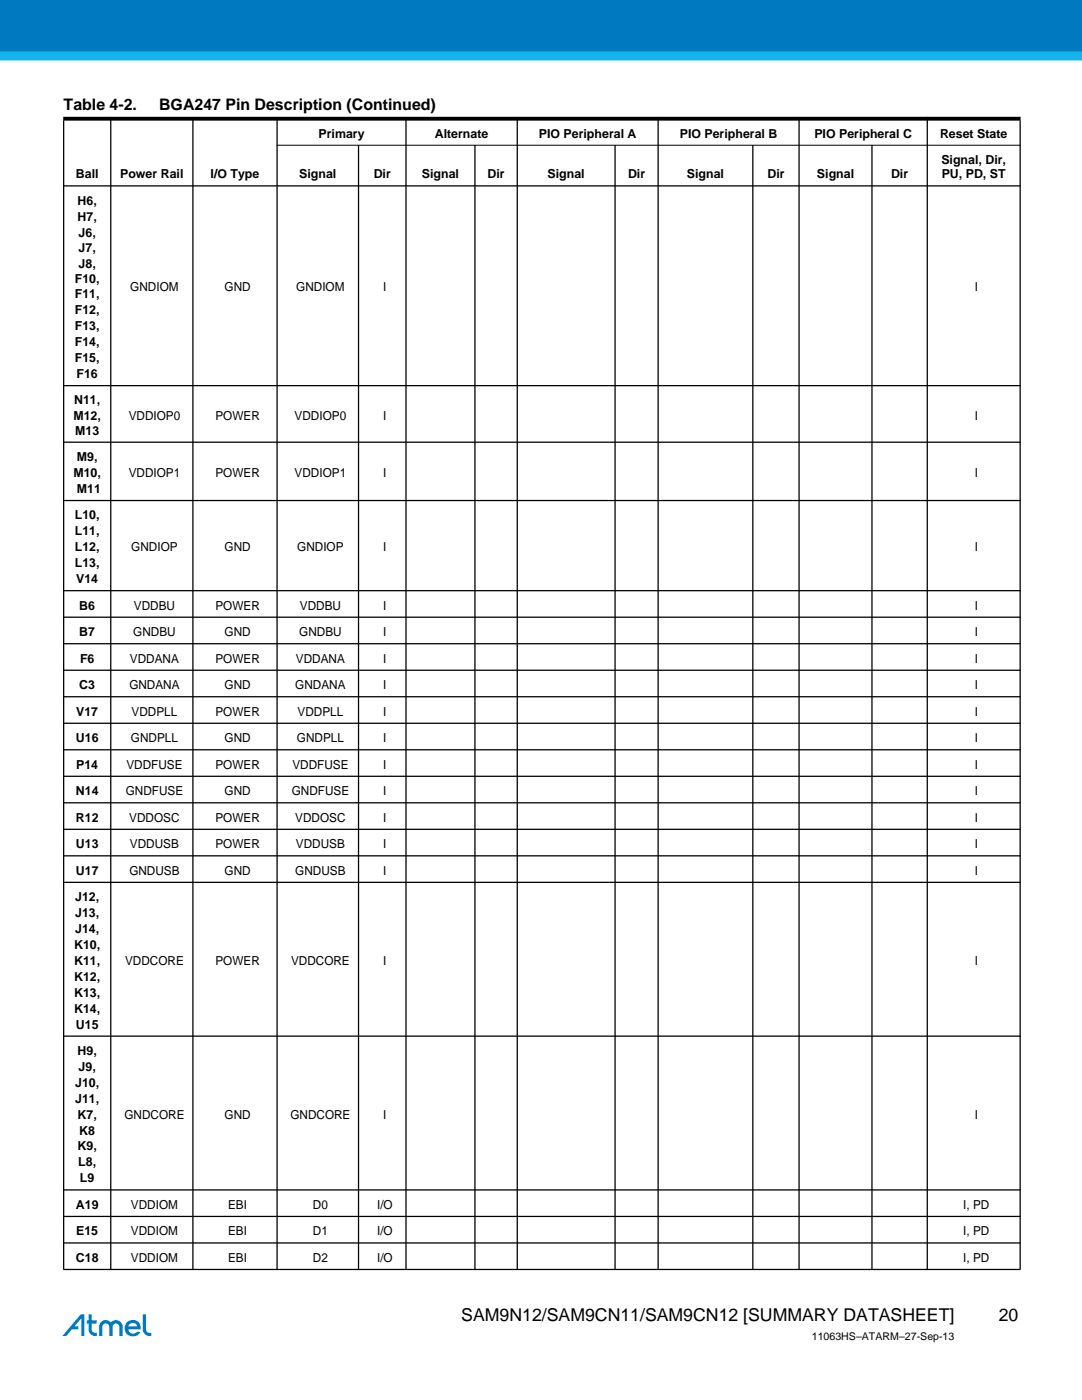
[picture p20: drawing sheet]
<svg xmlns="http://www.w3.org/2000/svg" width="216mm" height="279mm" viewBox="0 0 216 279" stroke-linecap="round" stroke-linejoin="round" font-family="sans-serif">
<defs><g id="words">
<g font-size="3.5">
<text x="92" y="263.7">SAM9N12/SAM9CN11/SAM9CN12 [SUMMARY DATASHEET]</text>
<text x="199.3" y="263.7">20</text>
</g>
<g font-size="3.2">
<text x="12.7" y="21.9">Table 4-2.</text>
<text x="31.8" y="21.9">BGA247 Pin Description (Continued)</text>
</g>
<g font-size="2.5">
<text x="63.6" y="27.5">Primary</text>
<text x="86.8" y="27.5">Alternate</text>
<text x="107.5" y="27.5">PIO Peripheral A</text>
<text x="135.6" y="27.5">PIO Peripheral B</text>
<text x="162.5" y="27.5">PIO Peripheral C</text>
<text x="187.6" y="27.5">Reset State</text>
<text x="15.1" y="35.6">Ball</text>
<text x="24" y="35.6">Power Rail</text>
<text x="42" y="35.6">I/O Type</text>
<text x="59.7" y="35.6">Signal</text>
<text x="74.6" y="35.6">Dir</text>
<text x="84.2" y="35.6">Signal</text>
<text x="97.3" y="35.6">Dir</text>
<text x="109.3" y="35.6">Signal</text>
<text x="125.3" y="35.6">Dir</text>
<text x="137.1" y="35.6">Signal</text>
<text x="153.1" y="35.6">Dir</text>
<text x="163" y="35.6">Signal</text>
<text x="177.8" y="35.6">Dir</text>
<text x="187.8" y="32.7">Signal, Dir,</text>
<text x="187.9" y="35.6">PU, PD, ST</text>
<text x="15.5" y="40.9">H6,</text>
<text x="15.5" y="44">H7,</text>
<text x="15.7" y="47.2">J6,</text>
<text x="15.7" y="50.4">J7,</text>
<text x="15.7" y="53.6">J8,</text>
<text x="14.9" y="56.4">F10,</text>
<text x="14.9" y="59.6">F11,</text>
<text x="26" y="58.1">GNDIOM</text>
<text x="44.8" y="58.1">GND</text>
<text x="59.1" y="58.1">GNDIOM</text>
<text x="76.5" y="58.1">I</text>
<text x="194.5" y="58.1">I</text>
<text x="14.9" y="62.7">F12,</text>
<text x="14.9" y="65.9">F13,</text>
<text x="14.9" y="69.1">F14,</text>
<text x="14.9" y="72.3">F15,</text>
<text x="15.3" y="75.4">F16</text>
<text x="14.7" y="83.9">M12,</text>
<text x="14.8" y="80.7">N11,</text>
<text x="25.7" y="83.7">VDDIOP0</text>
<text x="43" y="83.7">POWER</text>
<text x="58.8" y="83.7">VDDIOP0</text>
<text x="76.5" y="83.7">I</text>
<text x="194.5" y="83.7">I</text>
<text x="15" y="86.7">M13</text>
<text x="14.7" y="95.2">M10,</text>
<text x="15.3" y="92">M9,</text>
<text x="25.7" y="95.2">VDDIOP1</text>
<text x="43" y="95.2">POWER</text>
<text x="58.8" y="95.2">VDDIOP1</text>
<text x="76.5" y="95.2">I</text>
<text x="194.5" y="95.2">I</text>
<text x="15.3" y="98.4">M11</text>
<text x="14.9" y="103.7">L10,</text>
<text x="14.9" y="106.8">L11,</text>
<text x="14.9" y="110">L12,</text>
<text x="14.9" y="113.2">L13,</text>
<text x="26.2" y="110">GNDIOP</text>
<text x="44.8" y="110">GND</text>
<text x="59.3" y="110">GNDIOP</text>
<text x="76.5" y="110">I</text>
<text x="194.5" y="110">I</text>
<text x="15.2" y="116.4">V14</text>
<text x="15.8" y="121.6">B6</text>
<text x="26.7" y="121.6">VDDBU</text>
<text x="43" y="121.6">POWER</text>
<text x="59.8" y="121.6">VDDBU</text>
<text x="76.5" y="121.6">I</text>
<text x="194.5" y="121.6">I</text>
<text x="15.8" y="126.9">B7</text>
<text x="26.6" y="126.9">GNDBU</text>
<text x="44.8" y="126.9">GND</text>
<text x="59.7" y="126.9">GNDBU</text>
<text x="76.5" y="126.9">I</text>
<text x="194.5" y="126.9">I</text>
<text x="15.8" y="137.5">C3</text>
<text x="16" y="132.2">F6</text>
<text x="25.8" y="137.5">GNDANA</text>
<text x="25.9" y="132.2">VDDANA</text>
<text x="43" y="132.2">POWER</text>
<text x="44.8" y="137.5">GND</text>
<text x="58.9" y="137.5">GNDANA</text>
<text x="59" y="132.2">VDDANA</text>
<text x="76.5" y="132.2">I</text>
<text x="76.5" y="137.5">I</text>
<text x="194.5" y="137.5">I</text>
<text x="194.5" y="132.2">I</text>
<text x="15.2" y="142.8">V17</text>
<text x="26.3" y="142.8">VDDPLL</text>
<text x="43" y="142.8">POWER</text>
<text x="59.4" y="142.8">VDDPLL</text>
<text x="76.5" y="142.8">I</text>
<text x="194.5" y="142.8">I</text>
<text x="15.1" y="148.1">U16</text>
<text x="26.1" y="148.1">GNDPLL</text>
<text x="44.8" y="148.1">GND</text>
<text x="59.2" y="148.1">GNDPLL</text>
<text x="76.5" y="148.1">I</text>
<text x="194.5" y="148.1">I</text>
<text x="15.2" y="153.4">P14</text>
<text x="25.2" y="153.4">VDDFUSE</text>
<text x="43" y="153.4">POWER</text>
<text x="58.3" y="153.4">VDDFUSE</text>
<text x="76.5" y="153.4">I</text>
<text x="194.5" y="153.4">I</text>
<text x="15.1" y="158.7">N14</text>
<text x="25.1" y="158.7">GNDFUSE</text>
<text x="44.8" y="158.7">GND</text>
<text x="58.2" y="158.7">GNDFUSE</text>
<text x="76.5" y="158.7">I</text>
<text x="194.5" y="158.7">I</text>
<text x="15.1" y="164">R12</text>
<text x="25.8" y="164">VDDOSC</text>
<text x="43" y="164">POWER</text>
<text x="58.9" y="164">VDDOSC</text>
<text x="76.5" y="164">I</text>
<text x="194.5" y="164">I</text>
<text x="15.1" y="169.3">U13</text>
<text x="25.9" y="169.3">VDDUSB</text>
<text x="43" y="169.3">POWER</text>
<text x="59" y="169.3">VDDUSB</text>
<text x="76.5" y="169.3">I</text>
<text x="194.5" y="169.3">I</text>
<text x="15" y="179.9">J12,</text>
<text x="15.1" y="174.6">U17</text>
<text x="25.8" y="174.6">GNDUSB</text>
<text x="44.8" y="174.6">GND</text>
<text x="58.9" y="174.6">GNDUSB</text>
<text x="76.5" y="174.6">I</text>
<text x="194.5" y="174.6">I</text>
<text x="15" y="183">J13,</text>
<text x="14.8" y="189.4">K10,</text>
<text x="15" y="186.2">J14,</text>
<text x="14.8" y="192.6">K11,</text>
<text x="14.8" y="195.7">K12,</text>
<text x="25" y="192.6">VDDCORE</text>
<text x="43" y="192.6">POWER</text>
<text x="58.1" y="192.6">VDDCORE</text>
<text x="76.5" y="192.6">I</text>
<text x="194.5" y="192.6">I</text>
<text x="14.8" y="198.9">K13,</text>
<text x="14.8" y="202.1">K14,</text>
<text x="15.1" y="205.3">U15</text>
<text x="15.5" y="210.5">H9,</text>
<text x="15.7" y="213.7">J9,</text>
<text x="15" y="216.9">J10,</text>
<text x="15" y="220.1">J11,</text>
<text x="15.5" y="223.3">K7,</text>
<text x="15.8" y="226.4">K8</text>
<text x="24.8" y="223.2">GNDCORE</text>
<text x="44.8" y="223.2">GND</text>
<text x="57.9" y="223.2">GNDCORE</text>
<text x="76.5" y="223.2">I</text>
<text x="194.5" y="223.2">I</text>
<text x="15.5" y="229.6">K9,</text>
<text x="15.6" y="232.8">L8,</text>
<text x="16" y="236">L9</text>
<text x="15.1" y="241.2">A19</text>
<text x="26.1" y="241.2">VDDIOM</text>
<text x="45.5" y="241.2">EBI</text>
<text x="62.4" y="241.2">D0</text>
<text x="75.2" y="241.2">I/O</text>
<text x="192.2" y="241.2">I, PD</text>
<text x="15.1" y="251.8">C18</text>
<text x="15.2" y="246.5">E15</text>
<text x="26.1" y="246.5">VDDIOM</text>
<text x="26.1" y="251.8">VDDIOM</text>
<text x="45.5" y="246.5">EBI</text>
<text x="45.5" y="251.8">EBI</text>
<text x="62.4" y="246.5">D1</text>
<text x="62.4" y="251.8">D2</text>
<text x="75.2" y="246.5">I/O</text>
<text x="75.2" y="251.8">I/O</text>
<text x="192.2" y="246.5">I, PD</text>
<text x="192.2" y="251.8">I, PD</text>
</g>
<text font-size="2.1" x="162" y="267.3">11063HS–ATARM–27-Sep-13</text>
</g></defs>
<path d="M0 10.2h215.9v1.7h-215.9z" fill="#13b5ea"/>
<path d="M0 10.2h215.9v1.7h-215.9z" fill="none" stroke="#13b5ea" stroke-width=".25"/>
<path d="M0 0h215.9v10.2h-215.9z" fill="#0079c1"/>
<path d="M0 0h215.9v10.2h-215.9z" fill="none" stroke="#0079c1" stroke-width=".25"/>
<path d="M12.4 262.3h17.8v4.4h-17.8z" fill="#fff"/>
<g fill="#0079c1">
<path d="M28.5 262.3h.6v3a.78 .78 0 0 0 1.1 .7v.6a1.41 1.41 0 0 1-1.7-1.3z"/>
<path d="M20.2 263.8a1.32 1.32 0 0 1 1.9 .1 1.34 1.34 0 0 1 1.5-.4 1.34 1.34 0 0 1 .9 1.3v1.8h-.7v-1.8a.68 .68 0 0 0-.7-.7 .68 .68 0 0 0-.6 .7v1.8h-.7v-1.8a.68 .68 0 0 0-.7-.7 .68 .68 0 0 0-.7 .7v1.8h-.6v-2z"/>
<path d="M16.1 262.3h.8v4.3h-.7v-3.5l-1.3 1.6h.7v.6h-1.3l-1.1 1.3h-.8z"/>
<path d="M17.7 262.3h.6v1.2h1v.6h-1v1.2a.77 .77 0 0 0 1 .7v.6a1.4 1.4 0 0 1-1.6-1.3v-1.2h-.4v-.6h.4z"/>
<path d="M25.3 263.9a1.66 1.66 0 0 0 .2 2.5 1.66 1.66 0 0 0 2.5-.6h-.7a.94 .94 0 0 1-1 .3 .94 .94 0 0 1-.7-.8h2.5a1.62 1.62 0 0 0-.9-1.7 1.62 1.62 0 0 0-1.9 .3zM25.9 264.2a.89 .89 0 0 1 1.5 .5h-1.8z"/>
</g>
<g fill="#000" stroke="#000" stroke-width=".25">
<path d="M12.6 37.1h191zM12.6 77h191zM12.6 88.3h191zM12.6 99.9h191zM12.6 117.9h191zM12.6 123.2h191zM12.6 128.5h191zM12.6 133.8h191zM12.6 139.1h191zM12.6 144.3h191zM12.6 149.6h191zM12.6 154.9h191z"/>
<path d="M12.6 160.2h191zM12.6 165.5h191zM12.6 170.8h191zM12.6 176.1h191zM12.6 206.8h191zM12.6 237.5h191zM12.7 24v229.3zM22.1 23.3v230.1zM38.5 23.3v230.1zM55.3 23.3v230.1zM71.5 28.9v224.5zM81 23.3v230.1z"/>
<path d="M94.8 28.9v224.5zM103.2 23.3v230.1zM122.7 28.9v224.5zM131.3 23.3v230.1zM150.2 28.9v224.5zM159.4 23.3v230.1zM174 28.9v224.5zM185 23.3v230.1zM203.6 24v229.3zM12.6 242.8h191zM12.6 248.1h191zM12.6 253.4h191z"/>
</g>
<path d="M12.6 23.7h191z" fill="#000" stroke="#000" stroke-width=".76" stroke-linecap="butt"/>
<path d="M55.2 29h148.4z" fill="#000" stroke="#000" stroke-width=".2"/>
<use href="#words"/>
</svg>
